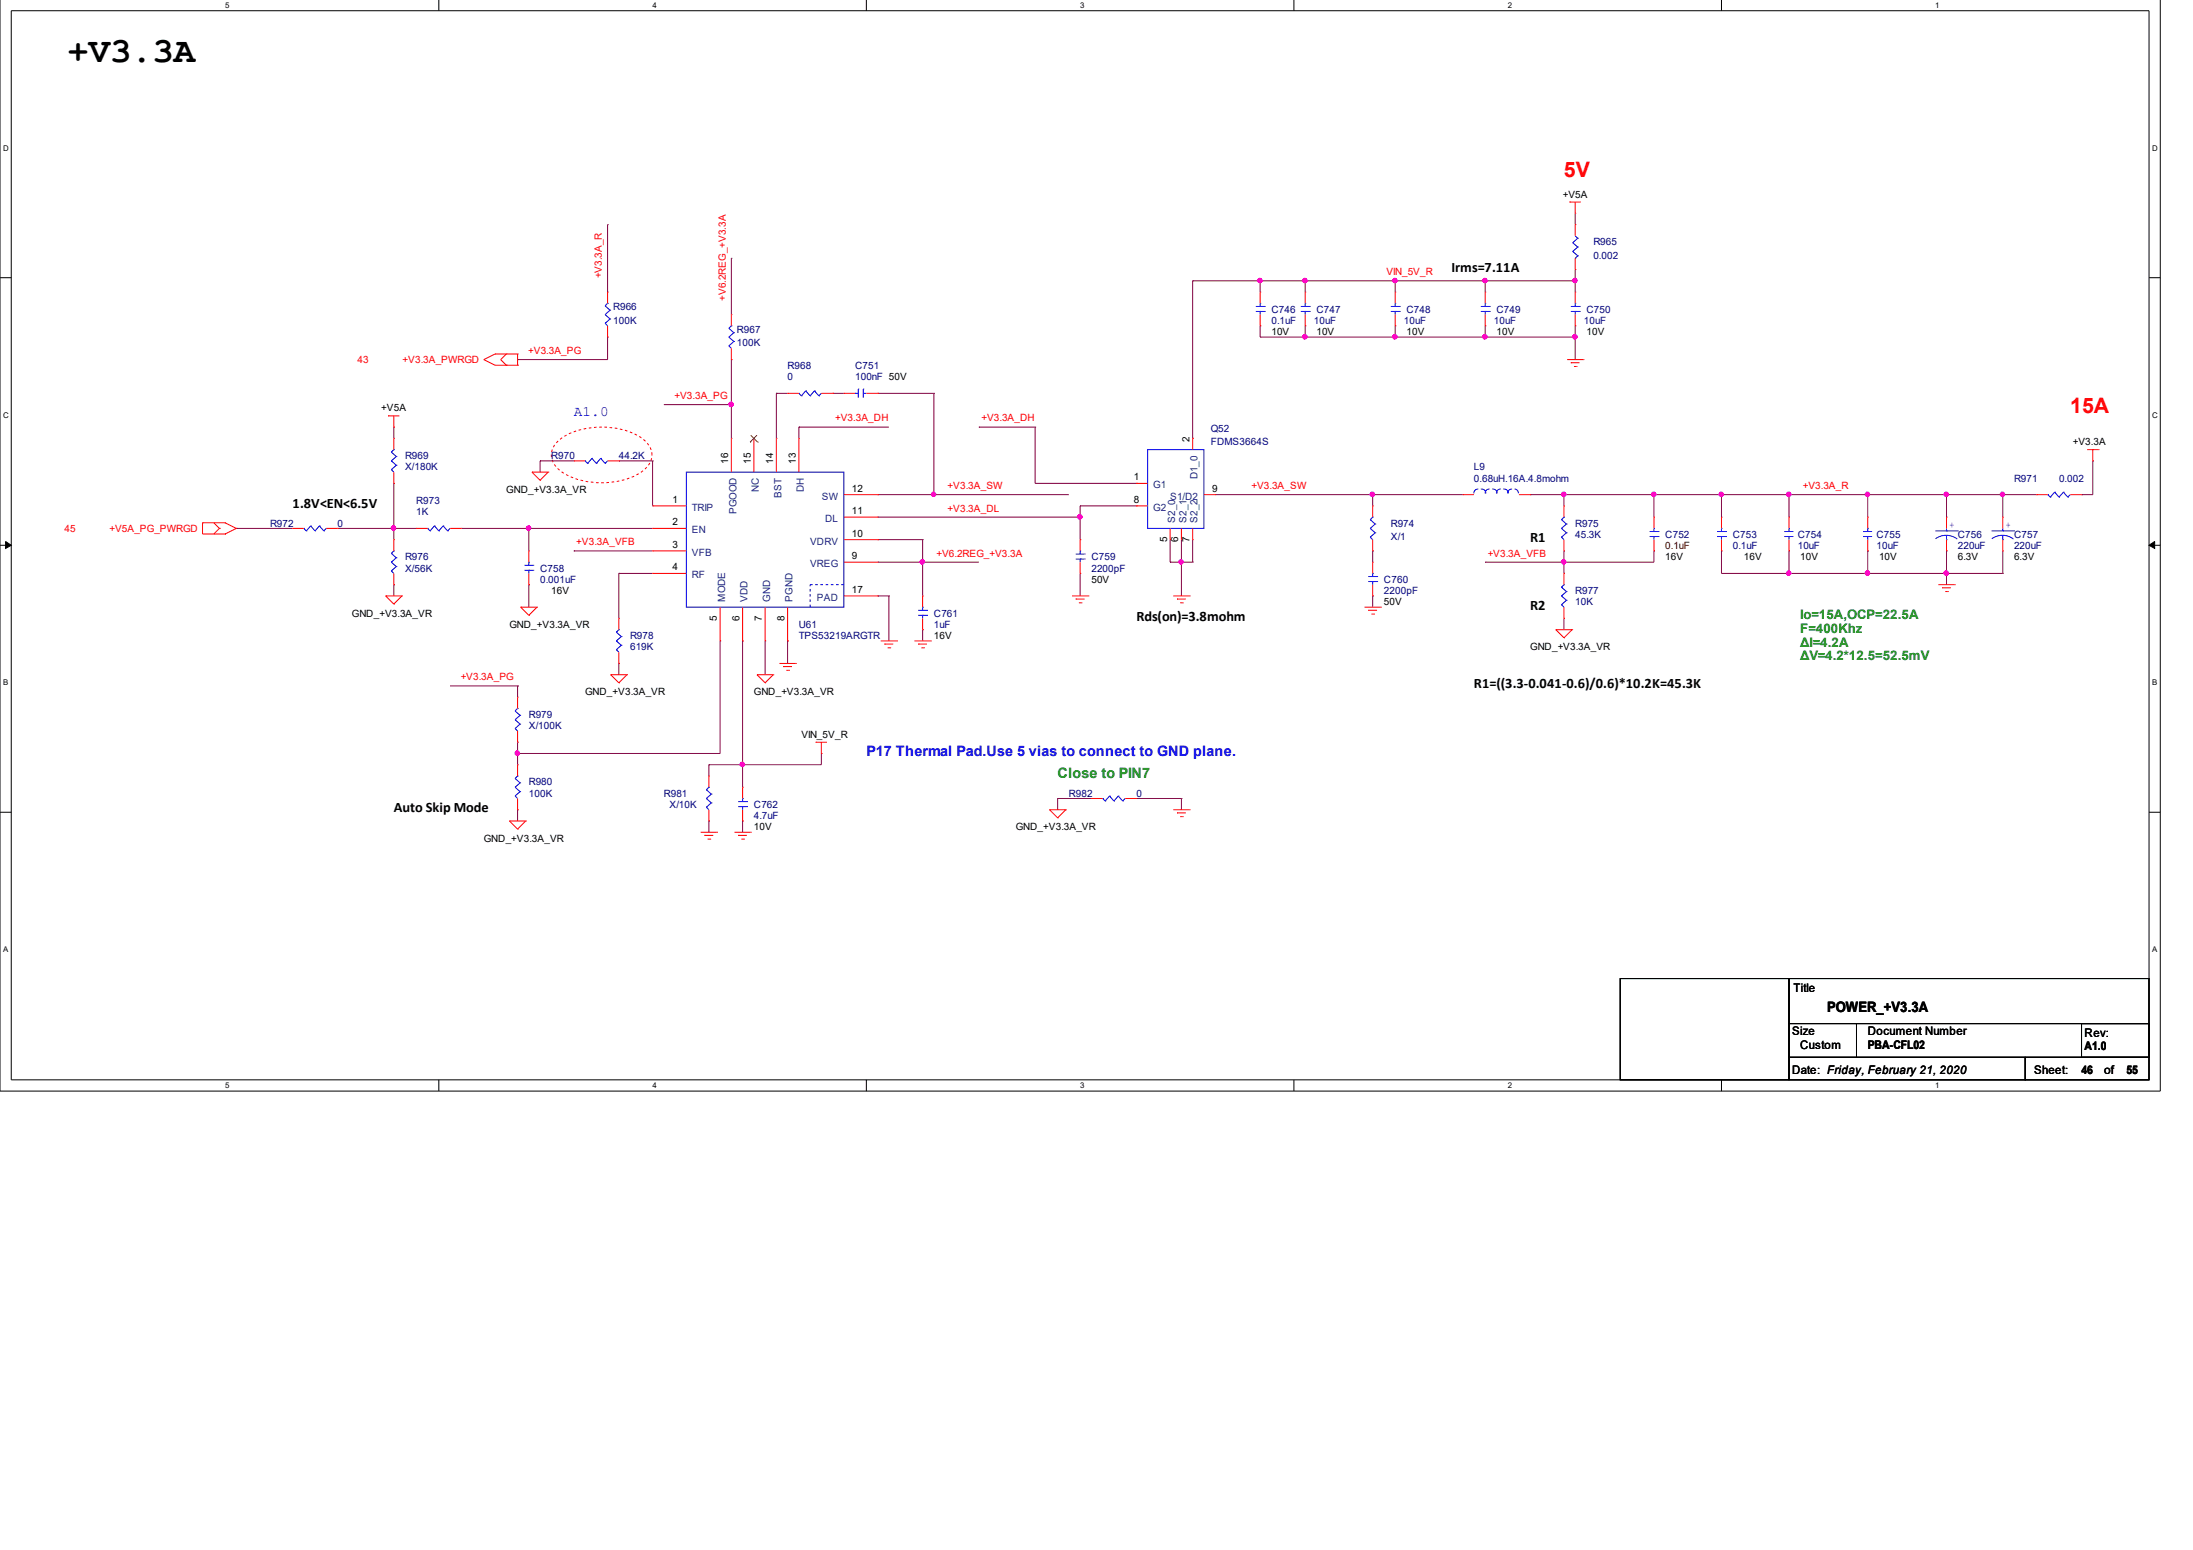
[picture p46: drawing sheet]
<svg xmlns="http://www.w3.org/2000/svg" width="297mm" height="210mm" viewBox="0 0 297 210" stroke-linecap="round" stroke-linejoin="round" font-family="sans-serif">
<defs><g id="words">
<text font-size="4.8" x="9.1" y="8.4">+V3.3A</text>
<g font-size="2.9" fill="#f00">
<text x="211.8" y="24">5V</text>
<text x="280.4" y="56">15A</text>
</g>
<g font-size="1.9">
<text x="196.6" y="36.8">Irms=7.11A</text>
<text x="39.6" y="68.8">1.8V&lt;EN&lt;6.5V</text>
<text x="207.3" y="73.4">R1</text>
<text x="207.3" y="82.6">R2</text>
<text x="153.9" y="84.1">Rds(on)=3.8mohm</text>
<text x="199.6" y="93.2">R1=((3.3-0.041-0.6)/0.6)*10.2K=45.3K</text>
<text x="53.3" y="110">Auto Skip Mode</text>
<text x="247.5" y="137">POWER_+V3.3A</text>
</g>
<g font-size="1.9" fill="#00f">
<text x="77.7" y="56.4">A1.0</text>
<text x="117.3" y="102.4">P17 Thermal Pad.Use 5 vias to connect to GND plane.</text>
</g>
<text font-size="1.9" fill="#008000" x="143.3" y="105.4">Close to PIN7</text>
<g font-size="1.8" fill="#008000">
<text x="243.8" y="83.8">Io=15A,OCP=22.5A</text>
<text x="243.8" y="85.7">F=400Khz</text>
<text x="243.8" y="87.6">ΔI=4.2A</text>
<text x="243.8" y="89.4">ΔV=4.2*12.5=52.5mV</text>
</g>
<g font-size="1.6">
<text x="242.9" y="134.4">Title</text>
<text x="242.7" y="140.1">Size</text>
<text x="243.8" y="142.1">Custom</text>
<text x="253" y="140.1">Document Number</text>
<text x="253" y="142.1">PBA-CFL02</text>
<text x="282.4" y="140.5">Rev:</text>
<text x="282.4" y="142.3">A1.0</text>
<text x="242.7" y="145.5">Date: Friday, February 21, 2020</text>
<text x="275.5" y="145.5">Sheet:</text>
<text x="281.9" y="145.5">46</text>
<text x="285" y="145.5">of</text>
<text x="288" y="145.5">55</text>
</g>
<g font-size="1.4">
<text x="211.7" y="26.8">+V5A</text>
<text x="172.2" y="45.4">10V</text>
<text x="178.3" y="45.4">10V</text>
<text x="190.5" y="45.4">10V</text>
<text x="202.7" y="45.4">10V</text>
<text x="214.9" y="45.4">10V</text>
<text x="51.6" y="55.7">+V5A</text>
<text x="161.1" y="59.8" transform="rotate(-90 161.1 59.8)">2</text>
<text x="98.6" y="62.8" transform="rotate(-90 98.6 62.8)">16</text>
<text x="101.7" y="62.8" transform="rotate(-90 101.7 62.8)">15</text>
<text x="104.7" y="62.8" transform="rotate(-90 104.7 62.8)">14</text>
<text x="107.8" y="62.8" transform="rotate(-90 107.8 62.8)">13</text>
<text x="153.6" y="65">1</text>
<text x="280.8" y="60.3">+V3.3A</text>
<text x="68.6" y="66.7">GND_+V3.3A_VR</text>
<text x="91.1" y="68.1">1</text>
<text x="91.1" y="71.1">2</text>
<text x="115.4" y="69.6">11</text>
<text x="115.4" y="66.6">12</text>
<text x="153.6" y="68.1">8</text>
<text x="164.2" y="66.6">9</text>
<text x="91.1" y="74.2">3</text>
<text x="91.1" y="77.2">4</text>
<text x="115.4" y="75.7">9</text>
<text x="115.4" y="72.7">10</text>
<text x="158.1" y="73.4" transform="rotate(-90 158.1 73.4)">5</text>
<text x="159.6" y="73.4" transform="rotate(-90 159.6 73.4)">6</text>
<text x="161.1" y="73.4" transform="rotate(-90 161.1 73.4)">7</text>
<text x="225.6" y="75.9">16V</text>
<text x="236.2" y="75.9">16V</text>
<text x="243.8" y="75.9">10V</text>
<text x="254.5" y="75.9">10V</text>
<text x="265.2" y="75.9">6.3V</text>
<text x="272.8" y="75.9">6.3V</text>
<text x="47.7" y="83.5">GND_+V3.3A_VR</text>
<text x="74.7" y="80.4">16V</text>
<text x="115.4" y="80.3">17</text>
<text x="147.8" y="78.9">50V</text>
<text x="187.5" y="82">50V</text>
<text x="69" y="85">GND_+V3.3A_VR</text>
<text x="97.1" y="84.1" transform="rotate(-90 97.1 84.1)">5</text>
<text x="100.2" y="84.1" transform="rotate(-90 100.2 84.1)">6</text>
<text x="103.2" y="84.1" transform="rotate(-90 103.2 84.1)">7</text>
<text x="106.3" y="84.1" transform="rotate(-90 106.3 84.1)">8</text>
<text x="126.5" y="86.5">16V</text>
<text x="207.3" y="88.1">GND_+V3.3A_VR</text>
<text x="79.2" y="94.2">GND_+V3.3A_VR</text>
<text x="102.1" y="94.2">GND_+V3.3A_VR</text>
<text x="108.5" y="99.9">VIN_5V_R</text>
<text x="65.5" y="114">GND_+V3.3A_VR</text>
<text x="102.1" y="112.5">10V</text>
<text x="137.6" y="112.5">GND_+V3.3A_VR</text>
</g>
<g font-size="1.4" fill="#000080">
<text x="215.8" y="33.2">R965</text>
<text x="215.8" y="35.1">0.002</text>
<text x="83.1" y="42">R966</text>
<text x="83.1" y="43.9">100K</text>
<text x="99.8" y="45.1">R967</text>
<text x="99.8" y="46.9">100K</text>
<text x="172.2" y="42.3">C746</text>
<text x="172.2" y="43.9">0.1uF</text>
<text x="178" y="43.9">10uF</text>
<text x="178.3" y="42.3">C747</text>
<text x="190.2" y="43.9">10uF</text>
<text x="190.5" y="42.3">C748</text>
<text x="202.4" y="43.9">10uF</text>
<text x="202.7" y="42.3">C749</text>
<text x="214.5" y="43.9">10uF</text>
<text x="214.9" y="42.3">C750</text>
<text x="106.7" y="50">R968</text>
<text x="106.7" y="51.5">0</text>
<text x="115.8" y="50">C751</text>
<text x="115.8" y="51.5">100nF 50V</text>
<text x="164" y="58.5">Q52</text>
<text x="54.9" y="62.2">R969</text>
<text x="54.9" y="63.7">X/180K</text>
<text x="74.7" y="62.2">R970</text>
<text x="83.8" y="62.2">44.2K</text>
<text x="164" y="60.3">FDMS3664S</text>
<text x="199.6" y="63.7">L9</text>
<text x="199.6" y="65.2">0.68uH.16A.4.8mohm</text>
<text x="272.8" y="65.2">R971</text>
<text x="278.9" y="65.2">0.002</text>
<text x="36.6" y="71.3">R972</text>
<text x="45.7" y="71.3">0</text>
<text x="56.4" y="68.3">R973</text>
<text x="56.4" y="69.8">1K</text>
<text x="188.4" y="71.3">R974</text>
<text x="213.4" y="71.3">R975</text>
<text x="54.9" y="75.9">R976</text>
<text x="54.9" y="77.4">X/56K</text>
<text x="73.2" y="77.4">C758</text>
<text x="147.8" y="75.9">C759</text>
<text x="147.8" y="77.4">2200pF</text>
<text x="188.4" y="73.2">X/1</text>
<text x="213.4" y="72.8">45.3K</text>
<text x="225.6" y="72.8">C752</text>
<text x="234.7" y="72.8">C753</text>
<text x="234.7" y="74.4">0.1uF</text>
<text x="243.5" y="72.8">C754</text>
<text x="243.5" y="74.4">10uF</text>
<text x="254.2" y="72.8">C755</text>
<text x="254.2" y="74.4">10uF</text>
<text x="265.2" y="72.8">C756</text>
<text x="265.2" y="74.4">220uF</text>
<text x="272.8" y="72.8">C757</text>
<text x="272.8" y="74.4">220uF</text>
<text x="73.2" y="78.9">0.001uF</text>
<text x="126.5" y="83.5">C761</text>
<text x="187.5" y="78.9">C760</text>
<text x="187.5" y="80.4">2200pF</text>
<text x="213.4" y="80.4">R977</text>
<text x="213.4" y="82">10K</text>
<text x="85.3" y="86.5">R978</text>
<text x="85.3" y="88.1">619K</text>
<text x="108.2" y="85">U61</text>
<text x="108.2" y="86.5">TPS53219ARGTR</text>
<text x="126.5" y="85">1uF</text>
<text x="71.6" y="97.2">R979</text>
<text x="71.6" y="98.7">X/100K</text>
<text x="71.6" y="106.4">R980</text>
<text x="71.6" y="107.9">100K</text>
<text x="89.9" y="107.9">R981</text>
<text x="144.8" y="107.9">R982</text>
<text x="153.9" y="107.9">0</text>
<text x="90.7" y="109.4">X/10K</text>
<text x="102.1" y="109.4">C762</text>
<text x="102.1" y="110.9">4.7uF</text>
</g>
<g font-size="1.4" fill="#f00">
<text x="81.5" y="37.7" transform="rotate(-90 81.5 37.7)">+V3.3A_R</text>
<text x="98.3" y="40.7" transform="rotate(-90 98.3 40.7)">+V6.2REG_+V3.3A</text>
<text x="187.8" y="37.3">VIN_5V_R</text>
<text x="71.5" y="47.9">+V3.3A_PG</text>
<text x="48.4" y="49.2">43</text>
<text x="54.5" y="49.2">+V3.3A_PWRGD</text>
<text x="91.4" y="54">+V3.3A_PG</text>
<text x="113.1" y="57.1">+V3.3A_DH</text>
<text x="132.9" y="57.1">+V3.3A_DH</text>
<text x="128.4" y="69.3">+V3.3A_DL</text>
<text x="128.4" y="66.2">+V3.3A_SW</text>
<text x="169.5" y="66.2">+V3.3A_SW</text>
<text x="244.2" y="66.2">+V3.3A_R</text>
<text x="8.7" y="72.1">45</text>
<text x="14.8" y="72.1">+V5A_PG_PWRGD</text>
<text x="78.1" y="73.8">+V3.3A_VFB</text>
<text x="126.8" y="75.4">+V6.2REG_+V3.3A</text>
<text x="201.5" y="75.4">+V3.3A_VFB</text>
<text x="62.4" y="92.1">+V3.3A_PG</text>
</g>
<g font-size="1.4" fill="#004080">
<text x="162.2" y="64.9" transform="rotate(-90 162.2 64.9)">D1_0</text>
<text x="93.7" y="69.2">TRIP</text>
<text x="99.7" y="69.6" transform="rotate(-90 99.7 69.6)">PGOOD</text>
<text x="102.8" y="66.6" transform="rotate(-90 102.8 66.6)">NC</text>
<text x="105.8" y="67.4" transform="rotate(-90 105.8 67.4)">BST</text>
<text x="108.9" y="66.6" transform="rotate(-90 108.9 66.6)">DH</text>
<text x="111.3" y="67.7">SW</text>
<text x="111.8" y="70.7">DL</text>
<text x="156.2" y="66.1">G1</text>
<text x="156.2" y="69.2">G2</text>
<text x="158.5" y="67.7">S1/D2</text>
<text x="159.2" y="70.8" transform="rotate(-90 159.2 70.8)">S2_0</text>
<text x="160.7" y="70.8" transform="rotate(-90 160.7 70.8)">S2_1</text>
<text x="162.2" y="70.8" transform="rotate(-90 162.2 70.8)">S2_2</text>
<text x="93.7" y="72.2">EN</text>
<text x="93.7" y="75.3">VFB</text>
<text x="109.7" y="76.8">VREG</text>
<text x="109.7" y="73.8">VDRV</text>
<text x="93.7" y="78.3">RF</text>
<text x="98.2" y="81.5" transform="rotate(-90 98.2 81.5)">MODE</text>
<text x="101.3" y="81.5" transform="rotate(-90 101.3 81.5)">VDD</text>
<text x="104.3" y="81.5" transform="rotate(-90 104.3 81.5)">GND</text>
<text x="107.4" y="81.5" transform="rotate(-90 107.4 81.5)">PGND</text>
<text x="110.7" y="81.4">PAD</text>
</g>
<g font-size="1.4" fill="#00f">
<text x="264.1" y="71.6">+</text>
<text x="271.7" y="71.6">+</text>
</g>
<text font-size="1.4" fill="#400000" x="225.6" y="74.4">0.1uF</text>
<g font-size="1.1">
<text x="30.5" y="1">5</text>
<text x="88.4" y="1">4</text>
<text x="146.3" y="1">3</text>
<text x="204.2" y="1">2</text>
<text x="262.1" y="1">1</text>
<text x=".4" y="20.4">D</text>
<text x="291.5" y="20.4">D</text>
<text x=".4" y="56.6">C</text>
<text x="291.5" y="56.6">C</text>
<text x=".4" y="92.8">B</text>
<text x="291.5" y="92.8">B</text>
<text x=".4" y="129">A</text>
<text x="291.5" y="129">A</text>
<text x="30.5" y="147.3">5</text>
<text x="88.4" y="147.3">4</text>
<text x="146.3" y="147.3">3</text>
<text x="204.2" y="147.3">2</text>
<text x="262.1" y="147.3">1</text>
</g>
</g></defs>
<path d="M0 -.1v147.9h292.6v-147.9M1.5 1.5h289.6v144.7h-289.6z" fill="none" stroke="#000" stroke-width=".14"/>
<g fill="#fff">
<path d="M30.5 .1h.4v1.1h-.4z"/>
<path d="M30.5 146.4h.4v1.1h-.4z"/>
</g>
<path d="M59.4 -.1v1.6M59.4 146.2v1.6" fill="none" stroke="#000" stroke-width=".14"/>
<g fill="#fff">
<path d="M88.4 .1h.4v1.1h-.4z"/>
<path d="M88.4 146.4h.4v1.1h-.4z"/>
</g>
<path d="M117.3 -.1v1.6M117.3 146.2v1.6" fill="none" stroke="#000" stroke-width=".14"/>
<g fill="#fff">
<path d="M146.3 .1h.4v1.1h-.4z"/>
<path d="M146.3 146.4h.4v1.1h-.4z"/>
</g>
<path d="M175.3 -.1v1.6M175.3 146.2v1.6" fill="none" stroke="#000" stroke-width=".14"/>
<g fill="#fff">
<path d="M204.2 .1h.4v1.1h-.4z"/>
<path d="M204.2 146.4h.4v1.1h-.4z"/>
</g>
<path d="M233.2 -.1v1.6M233.2 146.2v1.6" fill="none" stroke="#000" stroke-width=".14"/>
<g fill="#fff">
<path d="M262.1 .1h.5v1.1h-.5z"/>
<path d="M262.1 146.4h.5v1.1h-.5z"/>
<path d="M.4 19.5h.5v1.1h-.5z"/>
<path d="M291.5 19.5h.5v1.1h-.5z"/>
<path d="M.4 55.6h.5v1.1h-.5z"/>
<path d="M291.5 55.6h.5v1.1h-.5z"/>
</g>
<path d="M0 37.6h1.5M291.1 37.6h1.5" fill="none" stroke="#000" stroke-width=".14"/>
<g fill="#fff">
<path d="M.4 91.9h.5v1.1h-.5z"/>
<path d="M291.5 91.9h.5v1.1h-.5z"/>
</g>
<path d="M0 73.8h1.5M291.1 73.8h1.5" fill="none" stroke="#000" stroke-width=".14"/>
<path d="M.8 73.3l.7 .5-.7 .5zM291.1 73.8l.7-.5v1z" fill="#000" stroke="#000" stroke-width=".14"/>
<g fill="#fff">
<path d="M.4 128h.6v1.1h-.6z"/>
<path d="M291.5 128h.6v1.1h-.6z"/>
</g>
<path d="M0 110h1.5M291.1 110h1.5M219.5 132.5h22.8v13.7h-22.8zM242.3 138.6h9.2v4.6h-9.2zM242.3 132.5h48.8v6.1h-48.8zM251.5 138.6h39.6v4.6h-39.6zM281.9 138.6h9.2v4.6h-9.2zM242.3 143.2h32v3h-32zM274.3 143.2h16.8v3h-16.8z" fill="none" stroke="#000" stroke-width=".14"/>
<path d="M75.4 59.9a9.2 9.2 0 0 1 7.2-2 7.9 7.9 0 0 1 4.9 2 2.35 2.35 0 0 1 0 3.4 9.2 9.2 0 0 1-7.1 2 7.9 7.9 0 0 1-5-2 2.35 2.35 0 0 1 0-3.4z" fill="none" stroke="#f00" stroke-width=".14" stroke-dasharray=".4 .4 .4 .4 .4 .4 .4 .4" stroke-linecap="butt"/>
<g fill="none" stroke="#800040" stroke-width=".14">
<path d="M82.3 30.4h.1M82.3 30.4v9.2M99.1 35h.1M99.1 35v7.6M161.5 38h.1M161.5 38v21.4M161.5 38h51.9M170.7 38h.1M170.7 38v1.6M176.8 38h.1M176.8 38v1.6M189 38h.1"/>
<path d="M189 38v1.6M201.2 38h.1M201.2 38v1.6M213.4 36.5h.1M213.4 38h.1M213.4 30.4h.1M213.4 28.9v1.5M213.4 36.5v3.1M53.3 57.8h.1M53.3 57.8v1.6M70.1 48.7h.1M82.3 45.6h.1"/>
<path d="M82.3 45.6v3.1h-12.2M89.9 54.8h9.2M99.1 54.8h.1M99.1 48.7h.1M99.1 48.7v10.7M105.2 53.3h.1M105.2 53.3h1.5M105.2 53.3v6.1M108.2 57.8h.1M108.2 57.8h12.2M108.2 57.8v1.6M112.8 53.3h.1"/>
<path d="M112.8 53.3h1.5M118.9 53.3h.1M118.9 53.3h7.6M126.5 53.3h.1M126.5 53.3v13.7M132.6 57.8h.1M132.6 57.8h7.6M140.2 57.8h.1M140.2 57.8v7.7h13.7M161.5 59.4h.1M170.7 45.6h.1M170.7 44.1h.1"/>
<path d="M170.7 45.6h42.7M170.7 44.1v1.5M176.8 45.6h.1M176.8 44.1h.1M176.8 44.1v1.5M189 45.6h.1M189 44.1h.1M189 44.1v1.5M201.2 45.6h.1M201.2 44.1h.1M201.2 44.1v1.5M213.4 45.6h.1"/>
<path d="M213.4 44.1h.1M213.4 44.1v4.6M32 71.6h.1M32 71.6h7.6M45.7 71.6h.1M45.7 71.6h10.7M53.3 65.5h.1M53.3 71.6h.1M53.3 79.2h.1M53.3 65.5v7.6M53.3 79.2v1.5M62.5 71.6h25.9"/>
<path d="M71.6 71.6h.1M71.6 79.2h.1M71.6 71.6v3M71.6 79.2v3M73.2 62.4h.1M73.2 62.4v1.5M73.2 62.4h4.5M77.7 74.6h.1M77.7 74.6h10.7M83.8 77.7h.1M83.8 62.4h.1M83.8 77.7h4.6"/>
<path d="M83.8 62.4h4.6M83.8 77.7v6M88.4 62.4h.1M88.4 62.4v6.1M118.9 70h.1M118.9 73.1h.1M118.9 76.1h.1M118.9 67h.1M118.9 67h25.9M118.9 76.1h13.7M118.9 70h27.4M118.9 73.1h6.1"/>
<path d="M125 76.1h.1M125 73.1h.1M125 73.1v7.6M126.5 67h.1M146.3 68.5h.1M146.3 77.7h.1M146.3 73.1h.1M146.3 68.5v4.6M146.3 77.7v3M146.3 68.5h7.6M153.9 68.5h.1M153.9 65.5h.1"/>
<path d="M158.5 76.1h.1M158.5 76.1h3M158.5 73.1v3M160 76.1h.1M160 73.1v7.6M161.5 76.1h.1M161.5 73.1v3M164.6 67h33.5M185.9 67h.1M185.9 74.6h.1M185.9 67v1.5M185.9 74.6v1.5"/>
<path d="M201.2 76.1h.1M207.3 67h.1M207.3 67h68.5M211.8 76.1h.1M211.8 67h.1M211.8 74.6h.1M211.8 67v1.5M211.8 74.6v3.1M224 74.6h.1M224 67h.1M224 67v3M224 74.6v1.5h-22.8"/>
<path d="M233.2 67h.1M233.2 74.6h.1M233.2 74.6v3.1h38.1M233.2 67v3M242.3 77.7h.1M242.3 67h.1M242.3 74.6h.1M242.3 67v3M242.3 74.6v3.1M253 77.7h.1M253 67h.1M253 74.6h.1"/>
<path d="M253 67v3M253 74.6v3.1M263.7 77.7h.1M263.7 74.6h.1M263.7 67h.1M263.7 67v3M263.7 74.6v4.6M271.3 67h.1M271.3 77.7h.1M271.3 67v3M271.3 74.6v3.1M275.8 67h.1"/>
<path d="M281.9 67h.1M283.5 62.4h.1M283.5 62.4v4.6h-1.6M61 92.9h9.1M70.1 92.9h.1M70.1 92.9v1.5M83.8 89.8h.1M83.8 89.8v1.6M97.5 86.8h.1M97.5 86.8v15.2h-27.4M100.6 86.8h.1M100.6 86.8v19.8"/>
<path d="M103.6 86.8h.1M103.6 86.8v4.6M106.7 86.8h.1M106.7 86.8v3M118.9 80.7h.1M118.9 80.7h1.5M120.4 80.7h.1M120.4 80.7v6.1M125 85.3h.1M125 85.3v1.5M185.9 80.7h.1M185.9 80.7v1.5"/>
<path d="M211.8 83.7h.1M211.8 83.7v1.6M70.1 102h.1M70.1 100.5h.1M70.1 109.7h.1M70.1 100.5v3.1M70.1 109.7v1.5M96 103.6h.1M96 111.2h.1M96 103.6v1.5M96 111.2v1.5M100.6 103.6h.1"/>
<path d="M100.6 111.2h.1M100.6 111.2v1.5M111.3 102h.1M111.3 102v1.6h-15.3M143.3 108.1h.1M143.3 108.1v1.6M143.3 108.1h4.5M153.9 108.1h.1M153.9 108.1h6.1M160 108.1h.1M160 108.1v1.6"/>
</g>
<g fill="#f0f" stroke="#f0f" stroke-width=".14">
<circle cx="271.2" cy="66.9" r=".3"/>
<circle cx="201.1" cy="45.6" r=".3"/>
<circle cx="188.9" cy="45.6" r=".3"/>
<circle cx="176.7" cy="45.6" r=".3"/>
<circle cx="213.3" cy="45.6" r=".3"/>
<circle cx="263.6" cy="66.9" r=".3"/>
<circle cx="252.9" cy="66.9" r=".3"/>
<circle cx="263.6" cy="77.6" r=".3"/>
<circle cx="176.7" cy="38" r=".3"/>
<circle cx="126.5" cy="66.9" r=".3"/>
<circle cx="53.3" cy="71.5" r=".3"/>
<circle cx="71.6" cy="71.5" r=".3"/>
<circle cx="146.3" cy="70" r=".3"/>
<circle cx="185.9" cy="66.9" r=".3"/>
<circle cx="252.9" cy="77.6" r=".3"/>
<circle cx="100.5" cy="103.5" r=".3"/>
<circle cx="224" cy="66.9" r=".3"/>
<circle cx="211.8" cy="66.9" r=".3"/>
<circle cx="211.8" cy="76.1" r=".3"/>
<circle cx="99" cy="54.8" r=".3"/>
<circle cx="233.1" cy="66.9" r=".3"/>
<circle cx="242.3" cy="66.9" r=".3"/>
<circle cx="242.3" cy="77.6" r=".3"/>
<circle cx="170.6" cy="38" r=".3"/>
<circle cx="124.9" cy="76.1" r=".3"/>
<circle cx="70.1" cy="102" r=".3"/>
<circle cx="201.1" cy="38" r=".3"/>
<circle cx="213.3" cy="38" r=".3"/>
<circle cx="188.9" cy="38" r=".3"/>
<circle cx="160" cy="76.1" r=".3"/>
</g>
<g fill="none" stroke="#f00" stroke-width=".14">
<path d="M82.3 39.6h.1M82.3 39.6v1.5M170.7 39.6h.1M170.7 39.6v1.5M176.8 39.6h.1M176.8 39.6v1.5M189 39.6h.1M189 39.6v1.5M201.2 39.6h.1M201.2 39.6v1.5M212.6 27.4h.1M212.6 27.4h1.5"/>
<path d="M213.4 28.9h.1M213.4 30.4h.1M213.4 36.5h.1M213.4 39.6h.1M213.4 27.4v1.5M213.4 30.4v1.5M213.4 35v1.5M213.4 39.6v1.5M52.6 56.3h.1M52.6 56.3h1.5M53.3 57.8h.1M53.3 59.4h.1"/>
<path d="M53.3 56.3v1.5M53.3 59.4v1.5M65.5 48.7h.1M65.5 48.7l1.6 .8h3M67.1 47.9h.1M67.1 47.9l-1.6 .8M67.1 47.9h3M68.6 49.5h.1M68.6 47.9h.1M68.6 47.9l-.8 .8 .8 .8M70.1 49.5h.1M70.1 47.9h.1"/>
<path d="M70.1 47.9v1.6M82.3 45.6h.1M82.3 44.1v1.5M99.1 48.7h.1M99.1 42.6h.1M99.1 59.4h.1M99.1 42.6v1.5M99.1 47.2v1.5M99.1 59.4v4.5M102.1 59.4h.1M102.1 59.4v4.5M105.2 59.4h.1"/>
<path d="M105.2 59.4v4.5M106.7 53.3h.1M106.7 53.3h1.5M108.2 59.4h.1M108.2 59.4v4.5M111.3 53.3h1.5M112.8 53.3h.1M114.3 53.3h.1M114.3 53.3h1.5M117.3 53.3h1.6M118.9 53.3h.1M161.5 59.4h.1"/>
<path d="M161.5 59.4v1.5M170.7 44.1h.1M170.7 42.6v1.5M176.8 44.1h.1M176.8 42.6v1.5M189 44.1h.1M189 42.6v1.5M201.2 44.1h.1M201.2 42.6v1.5M212.3 48.7h2.2M212.8 49.1h.1M212.8 49.1h1.2"/>
<path d="M213.2 49.6h.3M213.4 44.1h.1M213.4 42.6v1.5M213.5 49.6h.1M214.5 48.7h.1M27.4 70.8h.1M27.4 70.8v1.5h3.1M27.4 70.8h3.1M29 70.8l.7 .8M29.7 71.6h.1M29.7 71.6l-.7 .7M30.5 72.3h.1"/>
<path d="M30.5 70.8h.1M30.5 70.8l1.5 .8M32 71.6h.1M32 71.6l-1.5 .7M39.6 71.6h.1M39.6 71.6h1.5M44.2 71.6h1.5M45.7 71.6h.1M53.3 65.5h.1M53.3 79.2h.1M53.3 73.1h.1M53.3 63.9v1.6"/>
<path d="M53.3 73.1v1.5M53.3 77.7v1.5M56.4 71.6h.1M56.4 71.6h1.5M61 71.6h1.5M62.5 71.6h.1M71.6 79.2h.1M71.6 74.6h.1M71.6 74.6v1.5M71.6 77.7v1.5M72.1 63.9h.1M72.1 63.9h2.2"/>
<path d="M72.1 63.9l1.1 1.1M73.2 65h.1M74.3 63.9h.1M74.3 63.9l-1.1 1.1M77.7 62.4h.1M77.7 62.4h1.5M82.3 62.4h1.5M83.8 62.4h.1M88.4 68.5h.1M88.4 71.6h.1M88.4 74.6h.1M88.4 77.7h.1"/>
<path d="M88.4 68.5h4.6M88.4 71.6h4.6M88.4 74.6h4.6M88.4 77.7h4.6M114.3 67h4.6M114.3 76.1h4.6M114.3 73.1h4.6M114.3 70h4.6M118.9 76.1h.1M118.9 73.1h.1M118.9 70h.1M118.9 67h.1"/>
<path d="M146.3 77.7h.1M146.3 73.1h.1M146.3 73.1v1.5M146.3 76.1v1.6M153.9 65.5h.1M153.9 68.5h.1M153.9 65.5h1.5M153.9 68.5h1.5M158.5 73.1h.1M158.5 71.6v1.5M160 73.1h.1M160 71.6v1.5"/>
<path d="M161.5 73.1h.1M161.5 71.6v1.5M163.1 67h1.5M164.6 67h.1M185.9 76.1h.1M185.9 74.6h.1M185.9 68.5h.1M185.9 68.5v1.5M185.9 73.1v1.5M185.9 76.1v1.6M185.9 79.2v1.5M198.1 67h.1"/>
<path d="M198.1 67h1.5M205.7 67h1.6M207.3 67h.1M211.8 77.7h.1M211.8 74.6h.1M211.8 68.5h.1M211.8 68.5v1.5M211.8 73.1v1.5M211.8 77.7v1.5M224 74.6h.1M224 70h.1M224 70v1.6"/>
<path d="M224 73.1v1.5M233.2 74.6h.1M233.2 70h.1M233.2 70v1.6M233.2 73.1v1.5M242.3 74.6h.1M242.3 70h.1M242.3 70v1.6M242.3 73.1v1.5M253 74.6h.1M253 70h.1M253 70v1.6"/>
<path d="M253 73.1v1.5M262.6 79.2h2.2M263.1 79.6h.1M263.1 79.6h1.1M263.7 70h.1M263.7 74.6h.1M263.7 70v1.6M263.7 73.1v1.5M264.8 79.2h.1M271.3 70h.1M271.3 74.6h.1M271.3 70v1.6"/>
<path d="M271.3 73.1v1.5M275.8 67h.1M275.8 67h1.6M280.4 67h1.5M281.9 67h.1M282.7 60.9h1.5M283.5 62.4h.1M283.5 60.9v1.5M284.2 60.9h.1M52.2 80.7h.1M52.2 80.7h2.2M52.2 80.7l1.1 1.1"/>
<path d="M53.3 81.8h.1M54.4 80.7h.1M54.4 80.7l-1.1 1.1M70.1 94.4h.1M70.1 94.4v1.5M70.1 99v1.5M70.5 82.2h.1M70.5 82.2h2.2M70.5 82.2l1.1 1.1M71.6 83.3h.1M72.7 82.2h.1M72.7 82.2l-1.1 1.1"/>
<path d="M82.7 91.4h.1M82.7 91.4h2.2M82.7 91.4l1.1 1.1M83.8 92.5h.1M83.8 89.8h.1M83.8 83.7h.1M83.8 83.7v1.6M83.8 88.3v1.5M84.9 91.4h.1M84.9 91.4l-1.1 1.1M97.5 86.8h.1M97.5 82.2v4.6"/>
<path d="M100.6 86.8h.1M100.6 82.2v4.6M102.5 91.4h.1M102.5 91.4h2.2M102.5 91.4l1.1 1.1M103.6 92.5h.1M103.6 86.8h.1M103.6 82.2v4.6M104.7 91.4h.1M104.7 91.4l-1.1 1.1M105.6 89.8h2.2M106.1 90.3h.1"/>
<path d="M106.1 90.3h1.2M106.5 90.8h.3M106.7 86.8h.1M106.7 82.2v4.6M106.8 90.8h.1M107.8 89.8h.1M114.3 80.7h4.6M118.9 80.7h.1M119.3 86.8h2.2M119.8 87.2h.1M119.8 87.2h1.2M120.2 87.7h.4"/>
<path d="M120.6 87.7h.1M121.5 86.8h.1M123.9 86.8h2.2M124.4 87.2h.1M124.4 87.2h1.2M124.8 87.7h.3M125 85.3h.1M125 80.7h.1M125 80.7v1.5M125 83.7v1.6M125.1 87.7h.1M126.1 86.8h.1"/>
<path d="M145.2 80.7h2.2M145.7 81.1h.1M145.7 81.1h1.2M146.1 81.6h.4M146.5 81.6h.1M147.4 80.7h.1M158.9 80.7h2.2M159.4 81.1h.1M159.4 81.1h1.2M159.9 81.6h.3M160.2 81.6h.1M161.1 80.7h.1"/>
<path d="M184.8 82.2h2.2M185.3 82.6h.1M185.3 82.6h1.2M185.8 83.2h.3M185.9 80.7h.1M186.1 83.2h.1M187 82.2h.1M210.7 85.3h.1M210.7 85.3h2.2M210.7 85.3l1.1 1.1M211.8 86.4h.1M211.8 83.7h.1"/>
<path d="M211.8 82.2v1.5M212.9 85.3h.1M212.9 85.3l-1.1 1.1M263.5 80.1h.3M263.8 80.1h.1M69 111.2h.1M69 111.2h2.2M69 111.2l1.1 1.1M70.1 112.3h.1M70.1 109.7h.1M70.1 103.6h.1M70.1 100.5h.1"/>
<path d="M70.1 103.6v1.5M70.1 108.1v1.6M71.2 111.2h.1M71.2 111.2l-1.1 1.1M94.9 112.7h2.2M95.4 113.1h.1M95.4 113.1h1.2M95.8 113.6h.4M96 111.2h.1M96 105.1h.1M96 105.1v1.5M96 109.7v1.5"/>
<path d="M96.2 113.6h.1M97.1 112.7h.1M99.5 112.7h2.2M100 113.1h.1M100 113.1h1.2M100.4 113.6h.4M100.6 111.2h.1M100.6 106.6h.1M100.6 106.6v1.5M100.6 109.7v1.5M100.8 113.6h.1M101.7 112.7h.1"/>
<path d="M110.5 100.5h.1M110.5 100.5h1.5M111.3 102h.1M111.3 100.5v1.5M142.2 109.7h.1M142.2 109.7h2.2M142.2 109.7l1.1 1.1M143.3 110.8h.1M144.4 109.7h.1M144.4 109.7l-1.1 1.1M147.8 108.1h.1M147.8 108.1h1.6"/>
<path d="M152.4 108.1h1.5M153.9 108.1h.1M158.9 109.7h2.2M159.4 110.1h.1M159.4 110.1h1.2M159.9 110.6h.3M160.2 110.6h.1M161.1 109.7h.1"/>
</g>
<g fill="none" stroke="#00f" stroke-width=".14">
<path d="M213 32.9h.1M213 34.1h.1M213 34.1l.7 .5M213 32.9l.7 .6M213.4 35h.1M213.4 31.9l.3 .4M213.7 34.6h.1M213.7 32.3h.1M213.7 33.5h.1M213.7 34.6l-.3 .4M213.7 32.3l-.7 .6M213.7 33.5l-.7 .6"/>
<path d="M82 41.4h.1M82 43.8h.1M82 42.6h.1M82 41.4l.6 .6M82 43.8l.3 .3M82 42.6l.6 .6M82.3 41.1h.1M82.3 41.1l-.3 .3M82.6 43.2h.1M82.6 42h.1M82.6 43.2l-.6 .6M82.6 42l-.6 .6"/>
<path d="M98.7 44.5h.1M98.7 46.8h.1M98.7 45.6h.1M98.7 44.5l.7 .6M98.7 46.8l.4 .4M98.7 45.6l.7 .6M99.1 44.1h.1M99.1 44.1l-.4 .4M99.4 46.2h.1M99.4 45.1h.1M99.4 46.2l-.7 .6M99.4 45.1l-.7 .5"/>
<path d="M108.2 53.3h.1M108.2 53.3l.3 .3M108.5 53.6h.1M109.1 52.9h.1M109.1 52.9l-.6 .7M109.1 52.9l.6 .7M109.7 53.6h.1M110.3 52.9h.1M110.3 52.9l.6 .7M110.3 52.9l-.6 .7M110.9 53.6h.1M111.3 53.3l-.4 .3"/>
<path d="M115.8 53.3h.1M115.8 53.3h.4M116.2 52.7h.1M116.2 52.7v1.2M116.9 52.7h.1M116.9 53.3h.1M116.9 53.3h.4M116.9 52.7v1.2M170.1 41.5h1.2M170.1 42.2h1.2M170.7 41.1h.1M170.7 42.2h.1"/>
<path d="M170.7 41.1v.4M170.7 42.2v.4M171.3 41.5h.1M171.3 42.2h.1M176.2 41.5h1.2M176.2 42.2h1.2M176.8 41.1h.1M176.8 42.2h.1M176.8 41.1v.4M176.8 42.2v.4M177.4 41.5h.1M177.4 42.2h.1"/>
<path d="M188.4 41.5h1.2M188.4 42.2h1.2M189 41.1h.1M189 42.2h.1M189 41.1v.4M189 42.2v.4M189.6 41.5h.1M189.6 42.2h.1M200.6 41.5h1.2M200.6 42.2h1.2M201.2 41.1h.1M201.2 42.2h.1"/>
<path d="M201.2 41.1v.4M201.2 42.2v.4M201.8 41.5h.1M201.8 42.2h.1M212.8 41.5h1.2M212.8 42.2h1.2M213.4 41.1h.1M213.4 42.2h.1M213.4 41.1v.4M213.4 42.2v.4M214 41.5h.1M214 42.2h.1"/>
<path d="M41.1 71.6h.1M41.1 71.6l.4 .3M41.5 71.9h.1M42.1 71.2h.1M42.1 71.2l-.6 .7M42.1 71.2l.6 .7M42.7 71.9h.1M43.3 71.2h.1M43.3 71.2l.6 .7M43.3 71.2l-.6 .7M43.9 71.9h.1M44.2 71.6l-.3 .3"/>
<path d="M53 61.2h.1M53 63.6h.1M53 62.4h.1M53 74.9h.1M53 77.3h.1M53 76.1h.1M53 61.2l.7 .6M53 63.6l.3 .3M53 62.4l.7 .6M53 74.9l.7 .6M53 77.3l.3 .4M53 76.1l.7 .6"/>
<path d="M53.3 60.9h.1M53.3 74.6h.1M53.3 60.9l-.3 .3M53.3 74.6l-.3 .3M53.7 63h.1M53.7 61.8h.1M53.7 76.7h.1M53.7 75.5h.1M53.7 63l-.7 .6M53.7 61.8l-.7 .6M53.7 76.7l-.7 .6M53.7 75.5l-.7 .6"/>
<path d="M57.9 71.6h.1M57.9 71.6l.4 .3M58.3 71.9h.1M58.8 71.2h.1M58.8 71.2l-.5 .7M58.8 71.2l.6 .7M59.4 71.9h.1M60 71.2h.1M60 71.2l.6 .7M60 71.2l-.6 .7M60.6 71.9h.1M61 71.6l-.4 .3"/>
<path d="M71 76.6h1.2M71 77.2h1.2M71.6 76.1h.1M71.6 77.2h.1M71.6 76.1v.5M71.6 77.2v.5M72.2 76.6h.1M72.2 77.2h.1M79.2 62.4h.1M79.2 62.4l.4 .4M79.6 62.8h.1M80.2 62.1h.1"/>
<path d="M80.2 62.1l-.6 .7M80.2 62.1l.6 .7M80.8 62.8h.1M81.4 62.1h.1M81.4 62.1l.6 .7M81.4 62.1l-.6 .7M82 62.8h.1M82.3 62.4l-.3 .4M93 63.9h21.3v18.3h-21.3zM145.7 75h1.2M145.7 75.7h1.2M146.3 74.6h.1"/>
<path d="M146.3 75.7h.1M146.3 74.6v.4M146.3 75.7v.4M146.9 75h.1M146.9 75.7h.1M155.4 60.9h7.7v10.7h-7.7zM185.3 78.1h1.2M185.3 78.8h1.2M185.6 70.4h.1M185.6 72.7h.1M185.6 71.6h.1M185.6 70.4l.7 .6"/>
<path d="M185.6 72.7l.3 .4M185.6 71.6l.7 .6M185.9 77.7h.1M185.9 78.8h.1M185.9 70h.1M185.9 77.7v.4M185.9 78.8v.4M185.9 70l-.3 .4M186.3 72.2h.1M186.3 71h.1M186.3 72.2l-.7 .5M186.3 71l-.7 .6"/>
<path d="M186.5 78.1h.1M186.5 78.8h.1M200.2 66.2a.52 .52 0 0 0-.6 .6M200.6 66.2a.53 .53 0 0 1 .6 .6M201.8 66.2h-.1a.52 .52 0 0 0-.5 .6M202.1 66.2a.53 .53 0 0 1 .7 .6M203.3 66.2a.52 .52 0 0 0-.6 .6M203.6 66.2h.1a.53 .53 0 0 1 .6 .6M204.8 66.2a.52 .52 0 0 0-.6 .6M205.1 66.2a.51 .51 0 0 1 .6 .6M211.5 79.5h.1M211.5 70.4h.1"/>
<path d="M211.5 72.7h.1M211.5 71.6h.1M211.5 79.5l.7 .6M211.5 70.4l.7 .6M211.5 72.7l.3 .4M211.5 71.6l.7 .6M211.8 79.2h.1M211.8 70h.1M211.8 79.2l-.3 .3M211.8 70l-.3 .4M212.2 72.2h.1M212.2 71h.1"/>
<path d="M212.2 72.2l-.7 .5M212.2 71l-.7 .6M223.4 72h1.2M223.4 72.7h1.2M224 71.6h.1M224 72.7h.1M224 71.6v.4M224 72.7v.4M224.6 72h.1M224.6 72.7h.1M232.6 72h1.2M232.6 72.7h1.2"/>
<path d="M233.2 71.6h.1M233.2 72.7h.1M233.2 71.6v.4M233.2 72.7v.4M233.8 72h.1M233.8 72.7h.1M241.7 72h.1M241.7 72.7h.1M241.7 72h1.2M241.7 72.7h1.2M242.3 71.6h.1M242.3 72.7h.1"/>
<path d="M242.3 71.6v.4M242.3 72.7v.4M252.4 72h.1M252.4 72.7h.1M252.4 72h1.2M252.4 72.7h1.2M253 71.6h.1M253 72.7h.1M253 71.6v.4M253 72.7v.4M262.1 71.9h3.1M263.7 73.1h.1"/>
<path d="M263.7 71.9h.1M263.7 72.5h-.1a2.44 2.44 0 0 0-1.4 .5M263.7 72.5a2.46 2.46 0 0 1 1.4 .5M263.7 71.6v.3M263.7 72.5v.6M265.2 71.9h.1M269.7 71.9h3.1M271.3 73.1h.1M271.3 71.9h.1M271.3 72.5h-.1a2.44 2.44 0 0 0-1.4 .5M271.3 72.5a2.46 2.46 0 0 1 1.4 .5M271.3 71.6v.3"/>
<path d="M271.3 72.5v.6M272.8 71.9h.1M277.4 67h.1M277.4 67l.3 .3M277.7 67.3h.1M278.3 66.6h.1M278.3 66.6l-.6 .7M278.3 66.6l.6 .7M278.9 67.3h.1M279.5 66.6h.1M279.5 66.6l.6 .7M279.5 66.6l-.6 .7"/>
<path d="M280.1 67.3h.1M280.4 67l-.3 .3M69.8 96.3h.1M69.8 98.7h.1M69.8 97.5h.1M69.8 96.3l.6 .6M69.8 98.7l.3 .3M69.8 97.5l.6 .6M70.1 95.9h.1M70.1 95.9l-.3 .4M70.4 98.1h.1M70.4 96.9h.1"/>
<path d="M70.4 98.1l-.6 .6M70.4 96.9l-.6 .6M83.5 85.6h.1M83.5 88h.1M83.5 86.8h.1M83.5 85.6l.7 .6M83.5 88l.3 .3M83.5 86.8l.7 .6M83.8 85.3h.1M83.8 85.3l-.3 .3M84.2 87.4h.1M84.2 86.2h.1"/>
<path d="M84.2 87.4l-.7 .6M84.2 86.2l-.7 .6M124.4 82.6h1.2M124.4 83.3h1.2M125 82.2h.1M125 83.3h.1M125 82.2v.4M125 83.3v.4M125.6 82.6h.1M125.6 83.3h.1M211.5 81.9h.1M211.5 80.7h.1"/>
<path d="M211.5 81.9l.3 .3M211.5 80.7l.7 .6M212.2 81.3h.1M212.2 80.1h.1M212.2 81.3l-.7 .6M212.2 80.1l-.7 .6M69.8 105.4h.1M69.8 107.8h.1M69.8 106.6h.1M69.8 105.4l.6 .6M69.8 107.8l.3 .3M69.8 106.6l.6 .6"/>
<path d="M70.1 105.1h.1M70.1 105.1l-.3 .3M70.4 107.2h.1M70.4 106h.1M70.4 107.2l-.6 .6M70.4 106l-.6 .6M95.7 106.9h.1M95.7 109.3h.1M95.7 108.1h.1M95.7 106.9l.7 .6M95.7 109.3l.3 .4M95.7 108.1l.7 .6"/>
<path d="M96 106.6h.1M96 106.6l-.3 .3M96.4 108.7h.1M96.4 107.5h.1M96.4 108.7l-.7 .6M96.4 107.5l-.7 .6M100 108.6h1.2M100 109.2h1.2M100.6 108.1h.1M100.6 109.2h.1M100.6 108.1v.5M100.6 109.2v.5"/>
<path d="M101.2 108.6h.1M101.2 109.2h.1M149.4 108.1h.1M149.4 108.1l.3 .4M149.7 108.5h.1M150.3 107.8h.1M150.3 107.8l-.6 .7M150.3 107.8l.6 .7M150.9 108.5h.1M151.5 107.8h.1M151.5 107.8l.6 .7M151.5 107.8l-.6 .7"/>
<path d="M152.1 108.5h.1M152.4 108.1l-.3 .4"/>
</g>
<path d="M114.3 79.2h-4.6M109.7 82.2v-3" fill="none" stroke="#fff" stroke-width=".14" stroke-dasharray="0 .4 .4 .4 .4 .4 .4 .4 .4" stroke-linecap="butt"/>
<path d="M114.3 79.2h-4.6M109.7 82.2v-3" fill="none" stroke="#00f" stroke-width=".14" stroke-dasharray=".4 .4 .4 .4 .4 .4 .4 .4" stroke-linecap="butt"/>
<path d="M101.6 59.9h.1M101.7 58.9l.9 1M102.5 58.9l-.9 1M102.6 59.9h.1" fill="none" stroke="#804000" stroke-width=".14"/>
<use href="#words"/>
</svg>
